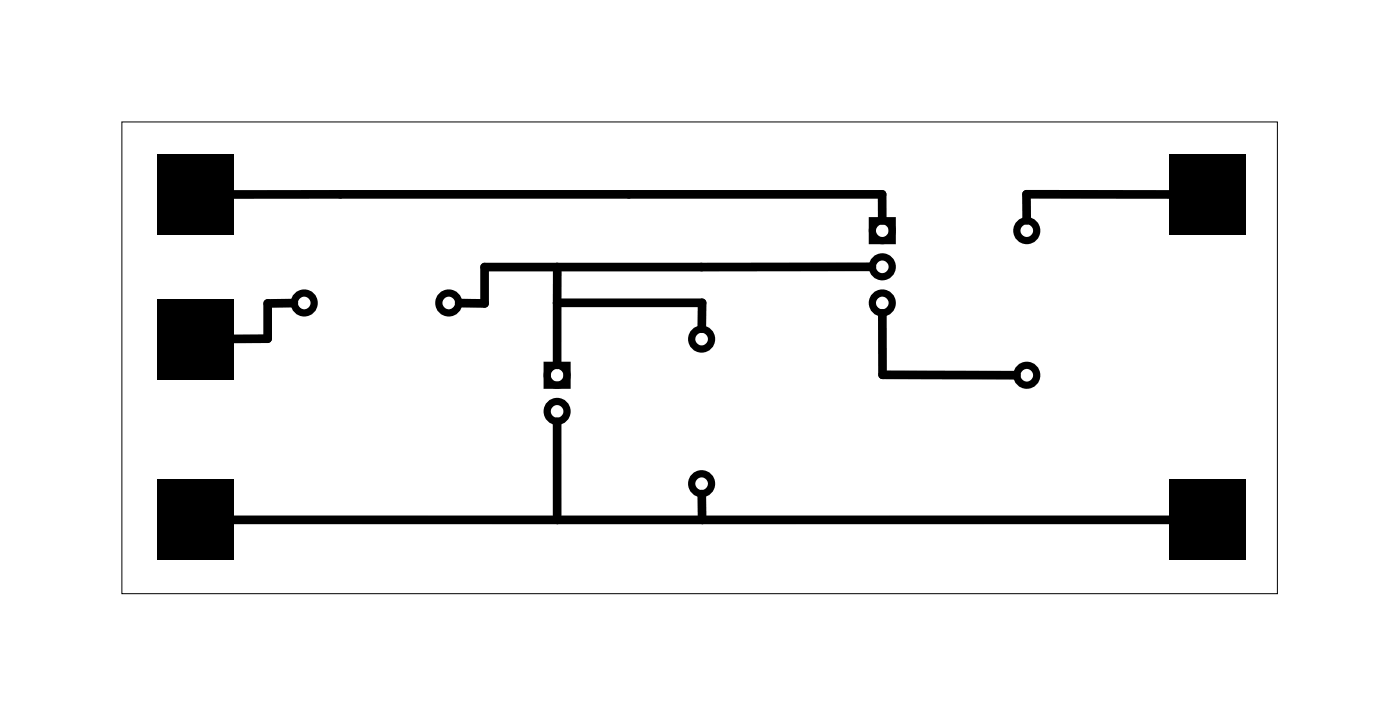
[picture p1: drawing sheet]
<svg xmlns="http://www.w3.org/2000/svg" width="98mm" height="50mm" viewBox="0 0 98 50" stroke-linecap="round" stroke-linejoin="round" font-family="sans-serif">
<path d="M8.6 8.6h81.2v33.1h-81.2z" fill="none" stroke="#000" stroke-width=".07"/>
<path d="M11.1 10.8h5.4v5.7h-5.4zM82.2 10.8h5.4v5.7h-5.4zM11.1 33.7h5.4v5.6h-5.4zM11.1 21h5.4v5.6h-5.4zM82.2 33.7h5.4v5.6h-5.4z" fill="#000"/>
<g fill="none" stroke="#000" stroke-width=".51">
<path d="M61.3 15.5h1.4v1.4h-1.4zM38.5 25.7h1.4v1.4h-1.4z"/>
<circle cx="62" cy="18.7" r=".7"/>
<circle cx="62" cy="16.2" r=".7"/>
<circle cx="72.2" cy="16.2" r=".7"/>
<circle cx="21.4" cy="21.3" r=".7"/>
<circle cx="31.5" cy="21.3" r=".7"/>
<circle cx="39.2" cy="26.4" r=".7"/>
<circle cx="39.2" cy="28.9" r=".7"/>
<circle cx="49.3" cy="23.8" r=".7"/>
<circle cx="49.3" cy="34" r=".7"/>
<circle cx="62" cy="21.3" r=".7"/>
<circle cx="72.2" cy="26.4" r=".7"/>
</g>
<path d="M16.3 13.7h45.7v1.8M39.2 18.8v2.5M61.3 18.7l-27.2 .1v2.5h-1.8M82.3 13.7h-10.1v1.8M16.3 36.5h66M20.7 21.3h-1.9v2.5h-2.5M39.2 29.6v6.9M39.2 21.3v4.3M39.2 21.3h10.2l-.1 1.8M49.3 34.7l.1 1.8M62 22v4.3l9.5 .1" fill="none" stroke="#000" stroke-width=".61"/>
</svg>
